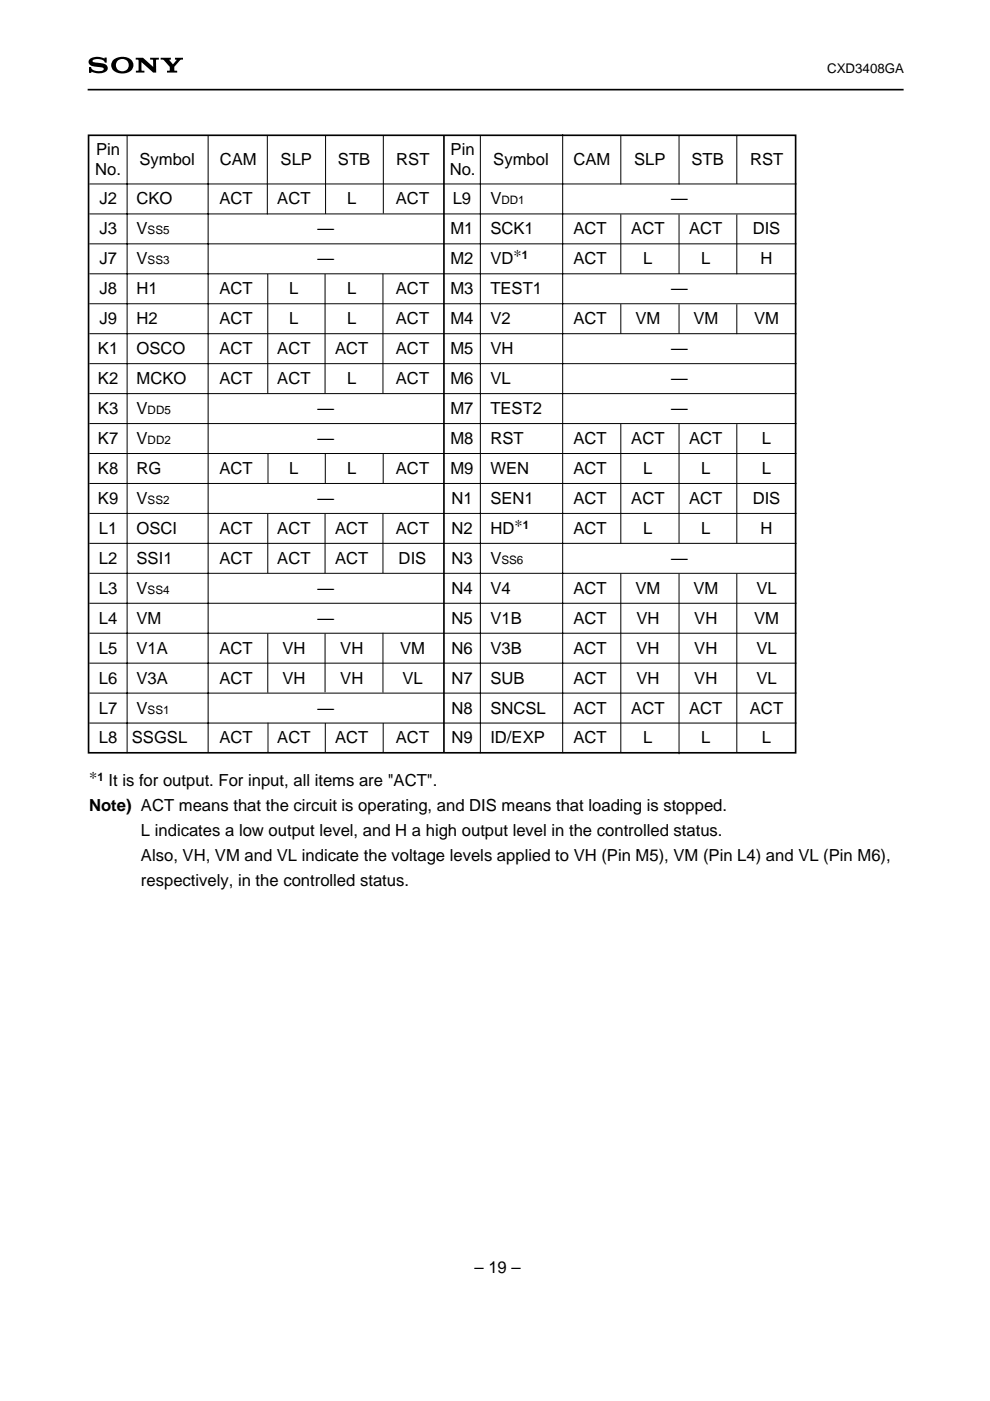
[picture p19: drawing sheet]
<svg xmlns="http://www.w3.org/2000/svg" width="210mm" height="297mm" viewBox="0 0 210 297" stroke-linecap="round" stroke-linejoin="round" font-family="sans-serif">
<defs><g id="words">
<g font-size="3.5">
<text x="20.4" y="32.9">Pin</text>
<text x="29.6" y="35">Symbol</text>
<text x="46.6" y="35">CAM</text>
<text x="59.5" y="35">SLP</text>
<text x="71.7" y="35">STB</text>
<text x="84" y="35">RST</text>
<text x="95.5" y="32.8">Pin</text>
<text x="104.6" y="35">Symbol</text>
<text x="121.6" y="35">CAM</text>
<text x="134.5" y="35">SLP</text>
<text x="146.6" y="35">STB</text>
<text x="159" y="35">RST</text>
<text x="20.2" y="37.1">No.</text>
<text x="95.3" y="37">No.</text>
<text x="21.1" y="43.3">J2</text>
<text x="28.9" y="43.3">CKO</text>
<text x="46.5" y="43.3">ACT</text>
<text x="58.8" y="43.3">ACT</text>
<text x="73.6" y="43.3">L</text>
<text x="83.9" y="43.3">ACT</text>
<text x="96" y="43.3">L9</text>
<text x="104" y="43.3">V</text>
<text x="142.3" y="43.3">—</text>
<text x="21.1" y="49.7">J3</text>
<text x="28.9" y="49.7">V</text>
<text x="67.3" y="49.7">—</text>
<text x="95.5" y="49.7">M1</text>
<text x="104" y="49.7">SCK1</text>
<text x="121.6" y="49.7">ACT</text>
<text x="133.8" y="49.7">ACT</text>
<text x="146.1" y="49.7">ACT</text>
<text x="159.6" y="49.7">DIS</text>
<text x="21.1" y="56">J7</text>
<text x="28.9" y="56">V</text>
<text x="67.3" y="56">—</text>
<text x="95.5" y="56">M2</text>
<text x="104" y="56">VD</text>
<text x="108.9" y="55">∗</text>
<text x="121.6" y="56">ACT</text>
<text x="136.4" y="56">L</text>
<text x="148.7" y="56">L</text>
<text x="161.3" y="56">H</text>
<text x="21.1" y="62.4">J8</text>
<text x="28.9" y="62.4">H1</text>
<text x="46.5" y="62.4">ACT</text>
<text x="61.3" y="62.4">L</text>
<text x="73.6" y="62.4">L</text>
<text x="83.9" y="62.4">ACT</text>
<text x="95.5" y="62.4">M3</text>
<text x="104" y="62.4">TEST1</text>
<text x="142.3" y="62.4">—</text>
<text x="21.1" y="68.7">J9</text>
<text x="28.9" y="68.7">H2</text>
<text x="46.5" y="68.7">ACT</text>
<text x="61.3" y="68.7">L</text>
<text x="73.6" y="68.7">L</text>
<text x="83.9" y="68.7">ACT</text>
<text x="95.5" y="68.7">M4</text>
<text x="104" y="68.7">V2</text>
<text x="121.6" y="68.7">ACT</text>
<text x="134.7" y="68.7">VM</text>
<text x="147" y="68.7">VM</text>
<text x="159.9" y="68.7">VM</text>
<text x="20.8" y="75.1">K1</text>
<text x="28.9" y="75.1">OSCO</text>
<text x="46.5" y="75.1">ACT</text>
<text x="58.8" y="75.1">ACT</text>
<text x="71.1" y="75.1">ACT</text>
<text x="83.9" y="75.1">ACT</text>
<text x="95.5" y="75.1">M5</text>
<text x="104" y="75.1">VH</text>
<text x="142.3" y="75.1">—</text>
<text x="20.8" y="81.4">K2</text>
<text x="28.9" y="81.4">MCKO</text>
<text x="46.5" y="81.4">ACT</text>
<text x="58.8" y="81.4">ACT</text>
<text x="73.6" y="81.4">L</text>
<text x="83.9" y="81.4">ACT</text>
<text x="95.5" y="81.4">M6</text>
<text x="104" y="81.4">VL</text>
<text x="142.3" y="81.4">—</text>
<text x="20.8" y="87.8">K3</text>
<text x="28.9" y="87.8">V</text>
<text x="67.3" y="87.8">—</text>
<text x="95.5" y="87.8">M7</text>
<text x="104" y="87.8">TEST2</text>
<text x="142.3" y="87.8">—</text>
<text x="20.8" y="94.1">K7</text>
<text x="28.9" y="94.1">V</text>
<text x="67.3" y="94.1">—</text>
<text x="95.5" y="94.1">M8</text>
<text x="104" y="94.1">RST</text>
<text x="121.6" y="94.1">ACT</text>
<text x="133.8" y="94.1">ACT</text>
<text x="146.1" y="94.1">ACT</text>
<text x="161.5" y="94.1">L</text>
<text x="20.8" y="100.5">K8</text>
<text x="28.9" y="100.5">RG</text>
<text x="46.5" y="100.5">ACT</text>
<text x="61.3" y="100.5">L</text>
<text x="73.6" y="100.5">L</text>
<text x="83.9" y="100.5">ACT</text>
<text x="95.5" y="100.5">M9</text>
<text x="104" y="100.5">WEN</text>
<text x="121.6" y="100.5">ACT</text>
<text x="136.4" y="100.5">L</text>
<text x="148.7" y="100.5">L</text>
<text x="161.5" y="100.5">L</text>
<text x="20.8" y="106.8">K9</text>
<text x="28.9" y="106.8">V</text>
<text x="67.3" y="106.8">—</text>
<text x="95.7" y="106.8">N1</text>
<text x="104" y="106.8">SEN1</text>
<text x="121.6" y="106.8">ACT</text>
<text x="133.8" y="106.8">ACT</text>
<text x="146.1" y="106.8">ACT</text>
<text x="159.6" y="106.8">DIS</text>
<text x="21" y="113.2">L1</text>
<text x="28.9" y="113.2">OSCI</text>
<text x="46.5" y="113.2">ACT</text>
<text x="58.8" y="113.2">ACT</text>
<text x="71.1" y="113.2">ACT</text>
<text x="83.9" y="113.2">ACT</text>
<text x="95.7" y="113.2">N2</text>
<text x="104" y="113.2">HD</text>
<text x="109.1" y="112.1">∗</text>
<text x="121.6" y="113.2">ACT</text>
<text x="136.4" y="113.2">L</text>
<text x="148.7" y="113.2">L</text>
<text x="161.3" y="113.2">H</text>
<text x="21" y="119.5">L2</text>
<text x="28.9" y="119.5">SSI1</text>
<text x="46.5" y="119.5">ACT</text>
<text x="58.8" y="119.5">ACT</text>
<text x="71.1" y="119.5">ACT</text>
<text x="84.5" y="119.5">DIS</text>
<text x="95.7" y="119.5">N3</text>
<text x="104" y="119.5">V</text>
<text x="142.3" y="119.5">—</text>
<text x="21" y="125.9">L3</text>
<text x="28.9" y="125.9">V</text>
<text x="67.3" y="125.9">—</text>
<text x="95.7" y="125.9">N4</text>
<text x="104" y="125.9">V4</text>
<text x="121.6" y="125.9">ACT</text>
<text x="134.7" y="125.9">VM</text>
<text x="147" y="125.9">VM</text>
<text x="160.4" y="125.9">VL</text>
<text x="21" y="132.2">L4</text>
<text x="28.9" y="132.2">VM</text>
<text x="67.3" y="132.2">—</text>
<text x="95.7" y="132.2">N5</text>
<text x="104" y="132.2">V1B</text>
<text x="121.6" y="132.2">ACT</text>
<text x="134.9" y="132.2">VH</text>
<text x="147.2" y="132.2">VH</text>
<text x="159.9" y="132.2">VM</text>
<text x="21" y="138.6">L5</text>
<text x="28.9" y="138.6">V1A</text>
<text x="46.5" y="138.6">ACT</text>
<text x="59.9" y="138.6">VH</text>
<text x="72.1" y="138.6">VH</text>
<text x="84.8" y="138.6">VM</text>
<text x="95.7" y="138.6">N6</text>
<text x="104" y="138.6">V3B</text>
<text x="121.6" y="138.6">ACT</text>
<text x="134.9" y="138.6">VH</text>
<text x="147.2" y="138.6">VH</text>
<text x="160.4" y="138.6">VL</text>
<text x="21" y="144.9">L6</text>
<text x="28.9" y="144.9">V3A</text>
<text x="46.5" y="144.9">ACT</text>
<text x="59.9" y="144.9">VH</text>
<text x="72.1" y="144.9">VH</text>
<text x="85.3" y="144.9">VL</text>
<text x="95.7" y="144.9">N7</text>
<text x="104" y="144.9">SUB</text>
<text x="121.6" y="144.9">ACT</text>
<text x="134.9" y="144.9">VH</text>
<text x="147.2" y="144.9">VH</text>
<text x="160.4" y="144.9">VL</text>
<text x="21" y="151.3">L7</text>
<text x="28.9" y="151.3">V</text>
<text x="67.3" y="151.3">—</text>
<text x="95.7" y="151.3">N8</text>
<text x="104" y="151.3">SNCSL</text>
<text x="121.6" y="151.3">ACT</text>
<text x="133.8" y="151.3">ACT</text>
<text x="146.1" y="151.3">ACT</text>
<text x="159" y="151.3">ACT</text>
<text x="21" y="157.6">L8</text>
<text x="27.9" y="157.6">SSGSL</text>
<text x="46.5" y="157.6">ACT</text>
<text x="58.8" y="157.6">ACT</text>
<text x="71.1" y="157.6">ACT</text>
<text x="83.9" y="157.6">ACT</text>
<text x="95.7" y="157.6">N9</text>
<text x="104" y="157.6">ID/EXP</text>
<text x="121.6" y="157.6">ACT</text>
<text x="136.4" y="157.6">L</text>
<text x="148.7" y="157.6">L</text>
<text x="161.5" y="157.6">L</text>
<text x="18.9" y="165.6">∗</text>
<text x="23" y="166.6">It is for output. For input, all items are &quot;ACT&quot;.</text>
<text x="18.9" y="171.9">Note) ACT means that the circuit is operating, and DIS means that loading is stopped.</text>
<text x="29.9" y="177.2">L indicates a low output level, and H a high output level in the controlled status.</text>
<text x="29.9" y="182.5">Also, VH, VM and VL indicate the voltage levels applied to VH (Pin M5), VM (Pin L4) and VL (Pin M6),</text>
<text x="29.9" y="187.8">respectively, in the controlled status.</text>
<text x="100.6" y="269.9">– 19 –</text>
</g>
<text font-size="2.8" x="175.4" y="15.5">CXD3408GA</text>
<g font-size="2.5">
<text x="106.3" y="43.3">DD1</text>
<text x="31.3" y="49.7">SS5</text>
<text x="31.3" y="56">SS3</text>
<text x="110.6" y="55">1</text>
<text x="31.3" y="87.8">DD5</text>
<text x="31.3" y="94.1">DD2</text>
<text x="31.3" y="106.8">SS2</text>
<text x="110.8" y="112.1">1</text>
<text x="106.3" y="119.5">SS6</text>
<text x="31.3" y="125.9">SS4</text>
<text x="31.3" y="151.3">SS1</text>
<text x="20.7" y="165.6">1</text>
</g>
</g></defs>
<path d="M19 12.6a3.4 3.4 0 0 1 3.2-.3v-.1h.4v1.1h-.4a1.74 1.74 0 0 0-2.6-.3 .67 .67 0 0 0 .8 .3h.6a1.55 1.55 0 0 1 1.8 1.2 1.78 1.78 0 0 1-2.1 1l-1.2-.3-.1 .3h-.5v-1.3h.4a1.75 1.75 0 0 0 2.4 .8l.3-.4a2.29 2.29 0 0 0-1.9-.5 1.03 1.03 0 0 1-1.1-.4 1.03 1.03 0 0 1 0-1.1zM24.1 12.7a2.83 2.83 0 0 1 4.1 .5 1.84 1.84 0 0 1-2.3 2.4v-.5a1.31 1.31 0 0 0 1.2-1.9 1.31 1.31 0 0 0-2.2-.2 1.31 1.31 0 0 0 .8 2.1h.2v.5a1.87 1.87 0 0 1-2.2-2.4zM28.8 12.2h1.5l2.2 2-.1-1.5-.6-.1v-.4h1.9v.4l-.6 .1v2.7h-.6l-2.5-2.2v1.7l.6 .1v.4h-1.8v-.4l.6-.1v-2l-.1-.2-.5-.1zM34.1 12.2h2.1v.4l-.3 .2 .8 .8 .7-.8-.3-.2v-.4h1.7v.4l-.5 .1-1.3 1.5v.7l.6 .1v.4h-2.2v-.4l.6-.1v-.5a3.1 3.1 0 0 0-1.2-1.6l-.7-.2z" fill="#000"/>
<path d="M18.6 19h173M18.8 28.7h149.9v130.9h-149.9zM94.1 28.8v130.7" fill="none" stroke="#000" stroke-width=".35"/>
<g fill="none" stroke="#000" stroke-width=".21">
<path d="M19 39h149.9M26.9 28.8v130.9M44.1 28.6v131M56.7 28.8v16.7M69 28.8v16.6M81.3 28.8v16.5M101.8 28.8v130.9M119.3 28.4v131.3M131.6 28.8v10.3M144 28.8v10.3M156.2 28.8v10.2M19 45.4h149.9"/>
<path d="M19 51.7h149.9M19 58.1h149.9M56.8 58.1v25.3M68.9 58.1v25.3M81.2 58v25.4M131.6 45.4v12.7M144 45.5v12.6M156.2 45.5v12.6M19 64.4h149.9M19 70.8h149.9M19 77.1h149.9M131.6 64.5v6.3"/>
<path d="M144 64.5v6.3M156.2 64.5v6.3M19 83.5h149.9M19 89.8h149.9M19 96.2h149.9M56.8 96.1v6.4M69 96.2v6.3M81.2 96.2v6.3M131.6 89.9v25.4M144 89.9v25.3M156.2 89.9v25.3M19 102.5h149.9"/>
<path d="M19 108.9h149.9M19 115.2h149.9M56.8 109v12.5M68.9 109v12.5M81.2 108.8v12.7M19 121.6h149.9M19 127.9h149.9M19 134.3h149.9M56.8 134.3v12.6M68.9 134.3v12.5M81.2 134.2v12.6M131.6 121.6v38"/>
<path d="M144 121.6v38.3M156.2 121.6v38M19 140.6h149.9M19 147h149.9M19 153.3h149.9M56.8 153.2v6.3M69 153.3v6.2M81.2 153.3v6.3"/>
</g>
<use href="#words"/>
</svg>
